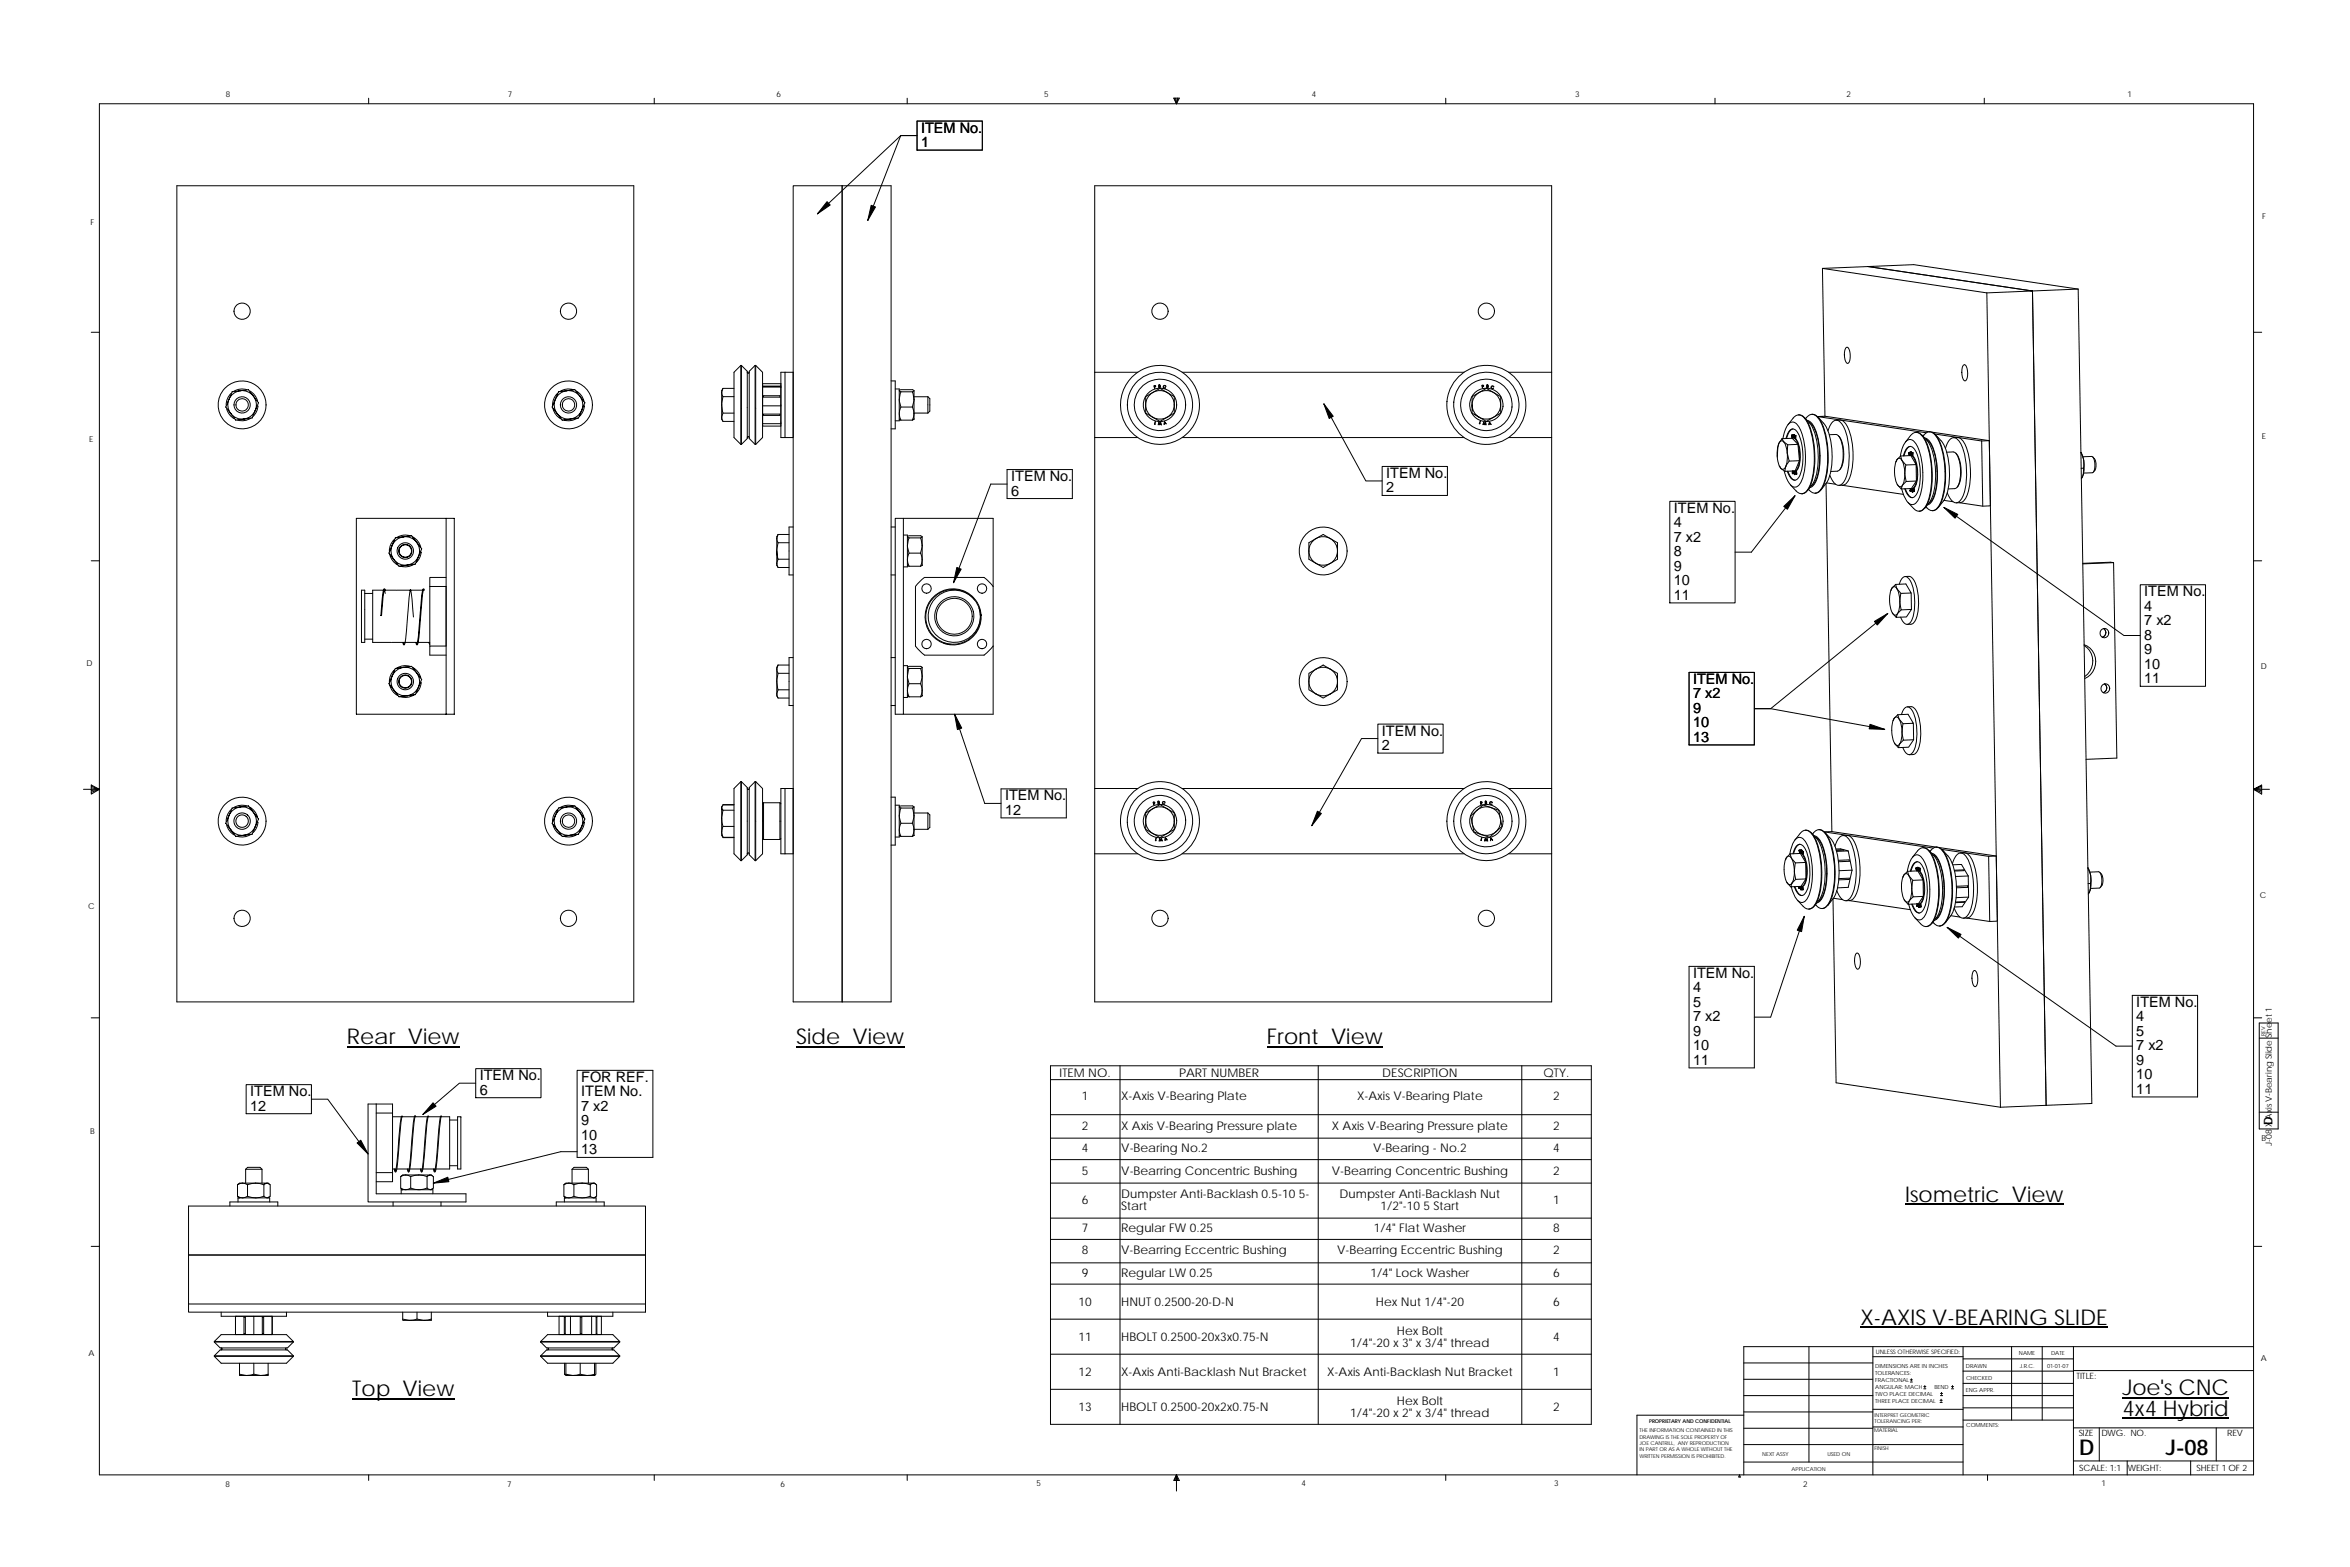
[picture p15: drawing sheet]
<svg xmlns="http://www.w3.org/2000/svg" width="914mm" height="610mm" viewBox="0 0 914 610" stroke-linecap="round" stroke-linejoin="round" font-family="sans-serif">
<defs><g id="words">
<g font-size="8.4">
<text x="135" y="406.1">Rear View</text>
<text x="309.8" y="406.1">Side View</text>
<text x="493" y="406.1">Front View</text>
<text x="741.3" y="467.4">Isometric View</text>
<text x="724" y="515.3">X-AXIS V-BEARING SLIDE</text>
<text x="137" y="543.1">Top View</text>
<text x="825.8" y="542.7">Joe's CNC</text>
<text x="826" y="550.8">4x4 Hybrid</text>
<text x="809.1" y="566.1">D</text>
<text x="842.7" y="566.1">J-08</text>
</g>
<g font-size="5.6">
<text x="358.4" y="51.6">ITEM No.</text>
<text x="358.4" y="57.2">1</text>
<text x="539.4" y="185.9">ITEM No.</text>
<text x="393.4" y="187.1">ITEM No.</text>
<text x="539.4" y="191.6">2</text>
<text x="393.4" y="192.8">6</text>
<text x="651.3" y="199.5">ITEM No.</text>
<text x="651.3" y="205.1">4</text>
<text x="651.3" y="210.8">7 x2</text>
<text x="651.3" y="216.4">8</text>
<text x="651.3" y="222.1">9</text>
<text x="651.3" y="227.7">10</text>
<text x="651.3" y="233.4">11</text>
<text x="834.3" y="231.9">ITEM No.</text>
<text x="834.3" y="237.6">4</text>
<text x="834.3" y="243.2">7 x2</text>
<text x="834.3" y="248.9">8</text>
<text x="834.3" y="254.5">9</text>
<text x="834.3" y="260.2">10</text>
<text x="658.8" y="266">ITEM No.</text>
<text x="834.3" y="265.8">11</text>
<text x="658.8" y="271.7">7 x2</text>
<text x="658.8" y="277.3">9</text>
<text x="537.7" y="286.1">ITEM No.</text>
<text x="658.8" y="283">10</text>
<text x="537.7" y="291.8">2</text>
<text x="658.8" y="288.6">13</text>
<text x="391.1" y="311.3">ITEM No.</text>
<text x="391.1" y="317">12</text>
<text x="658.8" y="380.4">ITEM No.</text>
<text x="658.8" y="386">4</text>
<text x="658.8" y="391.7">5</text>
<text x="831.3" y="391.7">ITEM No.</text>
<text x="658.8" y="397.3">7 x2</text>
<text x="831.3" y="397.3">4</text>
<text x="658.8" y="403">9</text>
<text x="831.3" y="403">5</text>
<text x="658.8" y="408.6">10</text>
<text x="831.3" y="408.6">7 x2</text>
<text x="658.8" y="414.3">11</text>
<text x="831.3" y="414.3">9</text>
<text x="831.3" y="419.9">10</text>
<text x="186.7" y="420.2">ITEM No.</text>
<text x="186.7" y="425.9">6</text>
<text x="226.1" y="420.8">FOR REF.</text>
<text x="831.3" y="425.6">11</text>
<text x="97.4" y="426.4">ITEM No.</text>
<text x="226.1" y="426.5">ITEM No.</text>
<text x="97.4" y="432.1">12</text>
<text x="226.1" y="432.1">7 x2</text>
<text x="226.1" y="437.8">9</text>
<text x="226.1" y="443.4">10</text>
<text x="226.1" y="449.1">13</text>
</g>
<g font-size="4.7">
<text x="412.3" y="419">ITEM NO.</text>
<text x="458.8" y="419">PART NUMBER</text>
<text x="537.9" y="419">DESCRIPTION</text>
<text x="600.6" y="419">QTY.</text>
<text x="421" y="428.1">1</text>
<text x="436.3" y="428.1">X-Axis V-Bearing Plate</text>
<text x="528" y="428.1">X-Axis V-Bearing Plate</text>
<text x="604.4" y="428.1">2</text>
<text x="884.3" y="437.8" transform="rotate(-90 884.3 437.8)">D</text>
<text x="421" y="439.4">2</text>
<text x="436.3" y="439.4">X Axis V-Bearing Pressure plate</text>
<text x="518.3" y="439.4">X Axis V-Bearing Pressure plate</text>
<text x="604.4" y="439.4">2</text>
<text x="421" y="448.2">4</text>
<text x="436.3" y="448.2">V-Bearing No.2</text>
<text x="534.2" y="448.2">V-Bearing - No.2</text>
<text x="604.4" y="448.2">4</text>
<text x="421" y="456.9">5</text>
<text x="436.3" y="456.9">V-Bearring Concentric Bushing</text>
<text x="518.2" y="456.9">V-Bearring Concentric Bushing</text>
<text x="604.4" y="456.9">2</text>
<text x="436.3" y="466">Dumpster Anti-Backlash 0.5-10 5-</text>
<text x="521.3" y="466">Dumpster Anti-Backlash Nut</text>
<text x="421" y="468.3">6</text>
<text x="436.3" y="470.6">Start</text>
<text x="537.2" y="470.6">1/2&quot;-10 5 Start</text>
<text x="604.4" y="468.3">1</text>
<text x="421" y="479.3">7</text>
<text x="436.3" y="479.3">Regular FW 0.25</text>
<text x="534.5" y="479.3">1/4&quot; Flat Washer</text>
<text x="604.3" y="479.3">8</text>
<text x="421" y="488">8</text>
<text x="436.3" y="488">V-Bearring Eccentric Bushing</text>
<text x="520.3" y="488">V-Bearring Eccentric Bushing</text>
<text x="604.4" y="488">2</text>
<text x="421" y="496.7">9</text>
<text x="436.3" y="496.7">Regular LW 0.25</text>
<text x="533.2" y="496.7">1/4&quot; Lock Washer</text>
<text x="604.3" y="496.7">6</text>
<text x="419.7" y="508.1">10</text>
<text x="436.3" y="508.1">HNUT 0.2500-20-D-N</text>
<text x="535.4" y="508.1">Hex Nut 1/4&quot;-20</text>
<text x="604.4" y="508.1">6</text>
<text x="419.7" y="521.7">11</text>
<text x="436.3" y="521.7">HBOLT 0.2500-20x3x0.75-N</text>
<text x="543.5" y="519.4">Hex Bolt</text>
<text x="604.4" y="521.7">4</text>
<text x="525.4" y="524">1/4&quot;-20 x 3&quot; x 3/4&quot; thread</text>
<text x="419.7" y="535.3">12</text>
<text x="436.3" y="535.3">X-Axis Anti-Backlash Nut Bracket</text>
<text x="516.4" y="535.3">X-Axis Anti-Backlash Nut Bracket</text>
<text x="604.3" y="535.3">1</text>
<text x="419.7" y="549">13</text>
<text x="436.3" y="549">HBOLT 0.2500-20x2x0.75-N</text>
<text x="525.4" y="551.2">1/4&quot;-20 x 2&quot; x 3/4&quot; thread</text>
<text x="543.5" y="546.7">Hex Bolt</text>
<text x="604.4" y="549">2</text>
</g>
<g font-size="3.4">
<text x="884" y="445.8" transform="rotate(-90 884 445.8)">J-08 X Axis V-Bearing Slide Sheet 1</text>
<text x="808" y="536.6">TITLE:</text>
<text x="808.8" y="558.6">SIZE</text>
<text x="817.6" y="558.7">DWG. NO.</text>
<text x="866.6" y="558.8">REV</text>
<text x="809" y="572.2">SCALE: 1:1</text>
<text x="827.9" y="572.3">WEIGHT:</text>
<text x="854.7" y="572.2">SHEET 1 OF 2</text>
</g>
<g font-size="3.2">
<text x="87.9" y="37.9">8</text>
<text x="197.7" y="37.8">7</text>
<text x="302.2" y="37.8">6</text>
<text x="406.3" y="37.9">5</text>
<text x="510.4" y="37.7">4</text>
<text x="612.9" y="37.8">3</text>
<text x="718.5" y="37.8">2</text>
<text x="827.8" y="37.8">1</text>
<text x="35.3" y="87.4">F</text>
<text x="880.3" y="85.2">F</text>
<text x="34.7" y="172">E</text>
<text x="880.1" y="170.9">E</text>
<text x="33.6" y="259.1">D</text>
<text x="879.6" y="260.4">D</text>
<text x="34.2" y="353.5">C</text>
<text x="879.3" y="349.5">C</text>
<text x="35.1" y="441.2">B</text>
<text x="880" y="444.1">B</text>
<text x="34.4" y="527.5">A</text>
<text x="879.7" y="529.4">A</text>
<text x="87.7" y="578.3">8</text>
<text x="197.3" y="578.4">7</text>
<text x="303.7" y="578.3">6</text>
<text x="403.3" y="578.2">5</text>
<text x="506.4" y="578.2">4</text>
<text x="604.7" y="578.3">3</text>
<text x="701.6" y="578.3">2</text>
<text x="817.8" y="578.3">1</text>
</g>
<text font-size="2.4" x="729.9" y="526.8">UNLESS OTHERWISE SPECIFIED:</text>
<g font-size="2.2">
<text x="785.6" y="527.2">NAME</text>
<text x="798.1" y="527.3">DATE</text>
<text x="729.7" y="532.3">DIMENSIONS ARE IN INCHES</text>
<text x="765" y="532">DRAWN</text>
<text x="785.9" y="532">J.R.C.</text>
<text x="796.5" y="532">01-01-07</text>
<text x="729.7" y="535">TOLERANCES:</text>
<text x="729.7" y="537.7">FRACTIONAL</text>
<text x="765" y="536.9">CHECKED</text>
<text x="729.7" y="545.6">THREE PLACE DECIMAL</text>
<text x="729.7" y="542.9">TWO PLACE DECIMAL</text>
<text x="729.7" y="540.3">ANGULAR: MACH</text>
<text x="752.7" y="540.3">BEND</text>
<text x="764.9" y="541.5">ENG APPR.</text>
<text x="765" y="555.2">COMMENTS:</text>
</g>
<g font-size="2.1">
<text x="685.7" y="566.3">NEXT ASSY</text>
<text x="711" y="566.3">USED ON</text>
<text x="697.1" y="572.1">APPLICATION</text>
</g>
<g font-size="2">
<text x="881.4" y="403.1" transform="rotate(-90 881.4 403.1)">REV</text>
<text x="729.4" y="551.2">INTERPRET GEOMETRIC</text>
<text x="637.9" y="557.1">THE INFORMATION CONTAINED IN THIS</text>
<text x="641.7" y="553.5">PROPRIETARY AND CONFIDENTIAL</text>
<text x="729.3" y="557.3">MATERIAL</text>
<text x="729.4" y="553.7">TOLERANCING PER:</text>
<text x="637.9" y="562.1">JOE CANTRILL, ANY REPRODUCTION</text>
<text x="637.9" y="559.6">DRAWING IS THE SOLE PROPERTY OF</text>
<text x="637.9" y="567.2">WRITTEN PERMISSION IS PROHIBITED.</text>
<text x="637.9" y="564.7">IN PART OR AS A WHOLE WITHOUT THE</text>
<text x="729.3" y="564.1">FINISH</text>
</g>
</g></defs>
<g fill="none" stroke="#000" stroke-width=".39">
<path d="M143.4 38.2v2.2M254.6 38.2v2.2M353 38.2v2.2M456.7 38.2h2.2l-1.1 2.2zM456.9 38.2l.9 2.2M457.4 38.2l.4 2.2M458.1 38.2l-.3 2.2M458.4 38.2l-.6 2.2M562.5 38.2v2.2M667.3 38.2v2.2M772.1 38.2v2.2M38.7 40.4h838.2v533.4h-838.2z"/>
<path d="M356.8 47.1h25.4v11.3h-25.4zM68.8 72.3h177.8v317.5h-177.8zM308.6 72.3h38.1v317.5h-38.1zM327.7 72.3v317.5M426 72.3h177.8v317.5h-177.8zM318.1 83.2l32.4-30.5h6.3h-6.3l-12.8 33.1M709.1 104.4l64 9.5M709.1 104.4l17.8-.7 64 9.5M709.1 104.4l1 57.5M773.1 113.9l5.3 316.8M790.9 113.2l5.3 316.8M808.6 112.5l-63.9-9.5-17.8 .7 64 9.5"/>
<path d="M808.6 112.5l5.3 316.8-35.5 1.4M808.6 112.5l-35.5 1.4M35.5 129.3h3.2M718.4 135.1h.4a5.4 5.4 0 0 1 .4 6.2l-.3 .1a5.4 5.4 0 0 1-.5-6.3zM876.9 129.3h3.1M88.2 158.9a6.1 6.1 0 0 0 3 4M89.1 155.4a5.5 5.5 0 0 0 .7 5.5M89.1 155.4l-1.3 2.9 2 2.6M89.9 153a6.1 6.1 0 0 0-1.9 4.7M93.5 152l3.2-.4 1.9 2.5M93.5 152a5.5 5.5 0 0 1 5.1 2.1M93.5 152a5.5 5.5 0 0 0-4.4 3.4"/>
<path d="M93.5 152l-3.2 .4-1.2 3M96.1 151.6a6.1 6.1 0 0 0-5.2 .7M97.2 152.1a6.3 6.3 0 0 1 3 3.9M98.6 154.1a5.6 5.6 0 0 1 .7 5.5M98.6 154.1l2 2.6-1.3 2.9M99.3 159.6a5.6 5.6 0 0 1-4.4 3.4M99.3 159.6l-1.2 3-3.2 .4M100 158h.4a6.3 6.3 0 0 1-1.9 4M215.2 158.9a6.1 6.1 0 0 0 3 4M216.1 155.4a5.5 5.5 0 0 0 .7 5.5M216.1 155.4l-1.3 2.9 2 2.6M216.9 153a6.1 6.1 0 0 0-1.9 4.7"/>
<path d="M220.5 152l3.2-.4 1.9 2.5M220.5 152a5.5 5.5 0 0 1 5.1 2.1M220.5 152a5.5 5.5 0 0 0-4.4 3.4M220.5 152l-3.2 .4-1.2 3M223.1 151.6a6.1 6.1 0 0 0-5.2 .7M224.2 152.1a6.3 6.3 0 0 1 3 3.9M225.6 154.1l2 2.6-1.3 2.9M225.6 154.1a5.6 5.6 0 0 1 .7 5.5M226.3 159.6a5.6 5.6 0 0 1-4.4 3.4M226.3 159.6l-1.2 3-3.2 .4M227 158h.4a6.3 6.3 0 0 1-1.9 4M280.8 157.5l.5 3.2h4.3"/>
<path d="M280.8 157.5v4.8M280.8 152.7v4.8M280.8 152.7l.5 1.6M281.3 154.3h4.3M281.3 151.1h4.3M281.3 154.3l-.5 3.2M281.3 151.1l-.5 1.6M281.3 151.1l-.5 .9v.7M288.3 142.2h.2M288.3 142.2v30.7M288.3 142.2l-2.7 2.6v25.4l2.7 2.7M288.5 142.2l2.3 2.2v26.2l-2.3 2.3"/>
<path d="M288.5 142.2v30.7M290.8 144.8l.3 .4 .4-.4M293.8 142.2l-2.3 2.2v26.2l2.5 2.3M293.8 142.2v30.7M293.8 142.2h.2M294 142.2l2.7 2.6v25.4l-2.7 2.7M294 142.2v30.7M296.7 149.3h7.1v16.5h-7.1zM296.7 157.9h7.1M296.7 150.6h7.1M296.7 150.2h7.1M296.7 150.7h.1"/>
<path d="M297.1 153.9h6.4v.6h-6.4zM297.1 150.4h.1M303.5 150.4h.1M303.5 150.4h-6.4M303.8 144.8h4.8v25.4h-4.8zM305.5 144.8v25.4M346.7 148.2h1.6v18.6h-1.6M348.3 151.3h1.6v12.4h-1.6M350.5 152.4a7.2 7.2 0 0 0 0 5.9M350.5 152.4h4.5l.6 3M355 158.3l.6 2.6M355 158.3h-4.5l-.1 .4a5.4 5.4 0 0 0 .1 4.7"/>
<path d="M355.6 154.3h5.4M355.6 155.4l-.6 2.9M355.6 155.4v5.5M355.6 152v3.4M355.6 152l-.6-.4h-4.5l-.6 .4 .6 .4M355.6 152l-.6 .4M361 154.3l.8 .8v4.8l-.8 .8M361 154.3v6.4M426 144.8h16.7M448.6 152.7l2.8-1.6 5.5 3.2v3.2M448.6 152.7a5.6 5.6 0 0 1 8.3 4.8M448.6 152.7a5.6 5.6 0 0 0 0 9.6"/>
<path d="M448.6 152.7l-2.8 1.6v6.4l2.8 1.6M449 150.1a.37 .37 0 0 1 .5-.2 .37 .37 0 0 1 .2 .5 .37 .37 0 0 1-.5 .2l.1 .5zM449.1 150.2l.5 .1-.4 .2zM450.9 149.7l.5 .2v.8l-.5 .1zM451 149.8l.3 .1-.1 .2zM451 150.3l.4 .3-.4 .1zM452.7 150.1a.48 .48 0 0 1 .5-.2 .48 .48 0 0 1 .4 .4 .46 .46 0 0 0-.6-.2 .46 .46 0 0 0-.2 .7 .46 .46 0 0 0 .7 .1 .58 .58 0 0 1-.7 0 .58 .58 0 0 1-.1-.8zM456.9 157.5a5.6 5.6 0 0 1-8.3 4.8M456.9 157.5v3.2l-2.6 1.5-2.9 1.7-2.8-1.6M460 144.8h109.7M515.1 157.1l16.4 30h6.3M572.8 157.5a5.6 5.6 0 0 0 2.8 4.8l-2.8-1.6z"/>
<path d="M572.8 154.3l2.8-1.6a5.5 5.5 0 0 0-2.8 4.8zM575.6 152.7a5.6 5.6 0 0 1 8.3 4.8v3.2l-5.5 3.2M576.6 149.9a.38 .38 0 0 1 .5-.1 .38 .38 0 0 1 .2 .4 .38 .38 0 0 1-.5 .3v.4zM576.7 150l.5 .2-.4 .1zM578.4 151.1l-2.8 1.6M578.4 151.1l5.5 3.2v3.2a5.6 5.6 0 0 1-8.3 4.8M578.5 149.7a.62 .62 0 0 1 .3 1.1h-.3zM578.6 150.3l.4 .3-.4 .1zM578.6 149.8l.3 .1-.1 .3h-.2zM580.3 150.3a.48 .48 0 0 1 .5-.2 .48 .48 0 0 1 .4 .4 .47 .47 0 0 0-.6-.3 .47 .47 0 0 0-.3 .7 .47 .47 0 0 0 .7 .1l.1 .1a.57 .57 0 0 1-.8-.1 .57 .57 0 0 1 0-.7zM587 144.8h16.8M763.9 142.1l.6-.2a5.6 5.6 0 0 1 .4 6.2l-.4 .1a5.6 5.6 0 0 1-.6-6.1z"/>
<path d="M89.8 160.9a5.6 5.6 0 0 0 5.1 2.1M89.8 160.9l2 2.5 3.1-.4M97.6 162.7a6.2 6.2 0 0 1-5.2 .7M216.8 160.9a5.6 5.6 0 0 0 5.1 2.1M216.8 160.9l2 2.5 3.1-.4M224.6 162.7a6.2 6.2 0 0 1-5.2 .7M280.8 162.3l.5 1.6h4.3M280.8 162.3v.8l.5 .8M281.3 160.7l-.5 1.6M288.3 172.9h.2M290.8 170.2l.2-.4 .5 .4M296.7 164.3h.1"/>
<path d="M296.7 164.8h7.1M297.1 161.1h6.4v.5h-6.4zM349.9 163l.6 .4M350.5 163.4h4.5M355.6 160.9v2.2l-.6 .3M355.6 160.7h5.4M355.6 160.9l-.6 2.5M426 170.2h16.7M449.5 164l-.1 1.1zM451 164.2l.3 .8 .3-.8 .3 1.1-.3-.8-.3 .8-.3-.8-.4 .8zM453.1 164l.7 .9-.6-.6-.3 .8zM460 170.2h109.7"/>
<path d="M575.6 162.3l2.8 1.6M576 163.8l-.2 1.1-.2-.1zM577.4 164.2l.2 .8 .5-.8 .2 1.1-.3-.8-.4 .7-.2-.7-.4 .7zM579.5 164.1l.7 1-.6-.7-.3 .8zM587 170.2h16.8M692 172.9h.1M693.4 170.7l4-.2 2.2 2.4M693.4 170.7l.7 1.2M693.4 170.7a5.7 5.7 0 0 0-1.7 3.9l-.1 3.2M693.8 170.6l.1-.8a6.5 6.5 0 0 1 3.3-5.6 4.5 4.5 0 0 1 3.7 3.7 29.2 29.2 0 0 1-.1 19.7 2.38 2.38 0 0 1-2.1 1.9 2.38 2.38 0 0 1-2.4-1.4l-1.2-2.2-.9-2.6M694.1 171.9l1.5 1.1M694.1 171.9a1.34 1.34 0 0 0-1.5-.1 1.34 1.34 0 0 0-.7 1.3 11.5 11.5 0 0 0 1.3 9.3 1.21 1.21 0 0 0 1.7-1"/>
<path d="M694.1 171.9a8.5 8.5 0 0 1 1.3 4.3M694.9 170.6l.2-.6a3.5 3.5 0 0 1 2.7-3.1 7.6 7.6 0 0 1 3.4 6.3 20.5 20.5 0 0 1-1.3 12.6 1.91 1.91 0 0 1-2 1 1.91 1.91 0 0 1-1.6-1.6l-.8-1.9M695.4 176.2v3.1l-.5 2.1M695.6 173l-.2 3.2M695.7 165.2a7 7 0 0 1 3.9-3.8 5.1 5.1 0 0 1 4.2 4.1 35.9 35.9 0 0 1 .4 23.5 3.4 3.4 0 0 1-4.1 2.9l-3.4-3.3M696.2 179.4l-1.3 2M697.1 169.3l.2 .7 .1-.9-.1 1.2zM697.1 169.3l.2 .4M697.2 170.5l.5-.2a5.3 5.3 0 0 1 2.5 5v3.9a5.3 5.3 0 0 1-1.8 4.1l-.7-.1M697.3 170.3h.1M697.4 169.1v1.2M697.4 170.2l-.1 .1"/>
<path d="M697.7 166.9a4.4 4.4 0 0 0-2.5 3.7M697.7 170.3h.2a4.3 4.3 0 0 1 2.4 4.2 12.3 12.3 0 0 1-1.1 8.5l-1 .3M697.8 169.1l.1 .3M698 169.1l.1 .3M698 169.1l.1 .8 .1-.8-.1 1.1M698 169.1l-.1 .7-.2-.7 .2 1M698 169.8l-.1 .3M698.2 169.1h.1M698.3 169.1l-.1 1.1-.2-.8-.1 .7M698.3 169.1h-.1M698.6 169.4v1.1zM698.6 169.4v1.1"/>
<path d="M698.7 169.5h.1M699.6 172.9l.6 6.3-4 .2-.8-3.2M699.6 172.9l-4 .1M699.8 161.4h.2a4.8 4.8 0 0 1 3.7 3.5 35.6 35.6 0 0 1 .5 24.5 3.4 3.4 0 0 1-3.1 2.7M700.2 179.2l-1.7 4-4 .2 .4-2M702.2 162.5a15.9 15.9 0 0 1 5 11.2 23.8 23.8 0 0 1-2.1 14.9l-1.8 2.2M702.6 162.9a2.8 2.8 0 0 1 2.7-1.7 2.8 2.8 0 0 1 2.5 1.9 34.4 34.4 0 0 1 2.7 22.1l-.7 2.4a5 5 0 0 1-3.7 4.3l-.8-.2-1.6-1.3M703.2 163.6a5.4 5.4 0 0 1 3.4 4 30.3 30.3 0 0 1-.2 20 3.3 3.3 0 0 1-2.1 2.1M703.7 164.1a10.8 10.8 0 0 1 3.8 7.7 28.7 28.7 0 0 1-1.3 15.7l-1.5 1.6M705 161.2h.2a4.7 4.7 0 0 1 3.7 3.5 35.6 35.6 0 0 1 .5 24.5 3.4 3.4 0 0 1-3.1 2.7M707.4 162.3a18.6 18.6 0 0 1 5.5 14.7 17.8 17.8 0 0 1-4.4 13.6M710.1 161.9l-2.9 .2 42.3 6.3"/>
<path d="M710.1 161.9l40.6 6.1a4.1 4.1 0 0 1 3.7 3.1 35.3 35.3 0 0 1 .8 24.7 3.7 3.7 0 0 1-3.3 2.9M711.3 167.6l.2-.7a4.3 4.3 0 0 1 3.1-3.5 7.1 7.1 0 0 1 4 5.9 29.1 29.1 0 0 1-.9 17.8 2.42 2.42 0 0 1-2.4 1.7 2.42 2.42 0 0 1-2.3-1.9l-1-2M711.8 169.1l2.5-.1a5.7 5.7 0 0 1 2.8 5.4 12 12 0 0 1-1.6 8.6l-3.1 .4M714.5 163.4a3.4 3.4 0 0 1 4.2 2.2 28 28 0 0 1 .4 21.6 3.1 3.1 0 0 1-3.6 1.6M715.3 169.5a13.2 13.2 0 0 1 1.2 12.3l-.6 .9M737.7 179.5v.2M739.4 177.5a11.1 11.1 0 0 1 2.6-6.1 2.19 2.19 0 0 1 3.4 1.1 27.9 27.9 0 0 1 1.2 21.5 2.53 2.53 0 0 1-3.7 1.9 10.7 10.7 0 0 1-2.9-5.6M739.5 177.4l4-.2 2.1 3.5-4 .2-1.5-1.7zM739.5 177.4l-1.5 1.6-.2 .6M740.6 177.4l.1-.2a4.2 4.2 0 0 1 2.6-3.5 3.8 3.8 0 0 1 2.6 2.8 23.2 23.2 0 0 1 0 15.5 1.95 1.95 0 0 1-1.8 1.6 1.95 1.95 0 0 1-2-1.3l-.9-2.1M741.4 172a8.9 8.9 0 0 1 3.6-3.7 4.6 4.6 0 0 1 4.3 3.6 35.4 35.4 0 0 1 .3 24.5 2.92 2.92 0 0 1-4.3 2l-2.9-3M742.7 176.2l.2 .3"/>
<path d="M742.7 176.2l.2 .9M742.9 176v.9l-.2-.7M742.9 176v1.1M742.9 176h.1M743 177.2l.3-.1a4.3 4.3 0 0 1 2.4 4.1 12.3 12.3 0 0 1-1 8.5l-1.2 .4M743.3 175.9h.6l-.2 1M743.3 173.7a4.6 4.6 0 0 0-2.4 3.6M743.4 177.1a1.67 1.67 0 0 1 1.7 1.4 14.2 14.2 0 0 1-.1 11l-1.1 .6M743.4 175.9l.1 .2M743.4 176.9l.1-.8 .2 .8M743.5 175.9l.1 .7 .2-.7-.1 1M743.6 176.6l-.2 .3"/>
<path d="M743.7 176.1l-.2-.2-.1 .7-.1-.7 .1 1M744.2 176.1v1.1l.1-1M744.2 176.1v1.1M744.2 176.1l.1 .1M744.4 176.1l-.1 .1M745.5 168.2a2.92 2.92 0 0 1 2.8 1.6 29 29 0 0 1 3.5 17l-.1 2.1a14.6 14.6 0 0 1-3.3 9.3l-1.6 .7M747.9 169.3a15.2 15.2 0 0 1 4.9 10.6 24.6 24.6 0 0 1-2 15.5l-1.8 2.2M748.2 169.7a2.71 2.71 0 0 1 2.5-1.7 2.71 2.71 0 0 1 2.5 1.5 30.4 30.4 0 0 1 3.6 18 18.8 18.8 0 0 1-3.3 10.4 2.61 2.61 0 0 1-4.1-.7M748.9 170.3a5 5 0 0 1 3.2 3.7 30.5 30.5 0 0 1 .2 20.1 3.8 3.8 0 0 1-2.3 2.3M749.4 170.9a10 10 0 0 1 3.7 7.3 27.3 27.3 0 0 1-1.3 16.2l-1.4 1.5M751.8 168.1l22.2 3.3M752.9 168.8l18.2 2.8"/>
<path d="M753 169a16 16 0 0 1 5.4 12.4 21.6 21.6 0 0 1-2.2 13.5l-2 2.5M757 174.4l.2-.7a4.3 4.3 0 0 1 3.1-3.5 7.1 7.1 0 0 1 4 6 29.1 29.1 0 0 1-.8 17.4 2.44 2.44 0 0 1-3.5 1.6 7.7 7.7 0 0 1-2.3-3.5M757.5 175.9l2.5-.1a5.4 5.4 0 0 1 2.7 4.9 13.8 13.8 0 0 1-1.1 8.7l-1 .7-2.5 .1M760.1 170.2a3.4 3.4 0 0 1 4.3 2.2 28.1 28.1 0 0 1 .4 21.5 3.1 3.1 0 0 1-3.6 1.7M761 176.3a13 13 0 0 1 .6 13.2M771.1 171.6l.4 25.3M774 171.4l-2.9 .2M774 171.4l.5 25.4-3 .1-9-1.3M809.7 176a12.2 12.2 0 0 1 .9 8.6M809.7 176.1h.1M809.7 176.1a8.3 8.3 0 0 1 1 6M810.5 177.7l3.4-.1a4.8 4.8 0 0 1 .8 5.8l-.6 .5-3.4 .1"/>
<path d="M814.3 177.8a4.4 4.4 0 0 1 .3 5.8M391.9 188.3h-6.4l-14.5 38.4M391.9 182.7h25.4v11.3h-25.4zM537.8 181.5h25.4v11.2h-25.4zM649.7 195h25.4v39.5h-25.4zM692.3 181.3l.2 .2M692.6 181.5l.4 .8 1.5 1.1M695.7 183.3l.3 .8a3.6 3.6 0 0 0 2.5 2.7M697.4 183.9l.1 .3M697.4 183.4h.1M697.4 183.2l.3 .4-.1 .6-.2-.3M697.6 183.2v1.1l-.2-.4"/>
<path d="M697.6 184.3h.1M697.7 183.2v1.1M697.7 183.9h.1M697.8 183.5h-.1M698.2 183.9v.2M698.2 183.6l.2 1zM698.2 184.4h.1M698.2 184.1h.1M698.2 183.6h.3M698.2 184.2l.1 .3zM698.3 183.9h-.1M698.3 183.7v.3"/>
<path d="M698.3 183.7v.4M698.3 183.7l-.1 .2M698.4 183.6v1M698.5 192.8l-17 22h-6.4M698.8 184.2l.1 .1M698.8 184.2h.1M698.9 183.4v1.1zM698.9 184l-.1 .2M698.9 183.3l.3 1.1M699 184v.3M699 184.4h.1M699 184h-.1"/>
<path d="M699 184.3h-.1M699.1 184.4h.1M699.2 184.4l-.3 .1M710.5 188.1l2.3 135.4M710.7 187.9l3.5 .5M716.9 188.8l23.7 3.5M738.3 188.5a11.6 11.6 0 0 1 0-9.9l.4-.3a2.3 2.3 0 0 1 2 2.5l.5 3.3a9.1 9.1 0 0 1-.9 4.7M738.3 188.5l1.5 1.7M738.3 188.5l1.1 .9 .9-.6M741.4 190.1a4.8 4.8 0 0 0 2.8 3.5M741.7 187.3l-1.4 1.5M743.2 190.8l.1 .3"/>
<path d="M743.2 190.1l.3 .6-.2 .5-.2-.4 .3 .3 .1-.5zM743.3 190.1h.1M743.4 190.1h.1M743.4 190.2l-.2 .1M743.4 190.1l.2 .4-.2 .7M743.5 190.4h.1M743.6 190.8h-.1M744 190.7v.2M744 190.7h.1M744 190.4l.2 1zM744 190.9h.1M744.1 190.5h.1"/>
<path d="M744.1 190.5l-.1 .2M744.1 191h.1M744.1 190.5v.4M744.1 191l-.1 .2M744.1 190.5v.3M744.1 191v.3l-.1-.1M744.1 190.4v1M744.1 191.2h-.1M744.6 190.9l.1-.3 .1 .4M744.6 190.9h.1M744.6 190.9l.1 .2M744.7 190.1v1.1z"/>
<path d="M744.7 190.1l.3 1M744.8 190.8v.2M744.8 191l-.1 .1M744.9 191.1h.1M744.9 191.1l-.2 .1M745 191.1l-.2 .1M745.6 180.7l.1 6.4-4 .2a11 11 0 0 1-.1-6.4M745.7 187.1l-2 3-3.9 .1 .5-1.4M756.4 197.4l70 49.8h6.4M756.4 194.6l3.5 .6M810.6 184.6l-.7 1.6M810.6 184.6l-.5 1.3"/>
<path d="M810.7 182.1l-.9 .1M810.7 182.1l-.1 2.5M35.5 218.2h3.2M138.7 201.7h38.1v76.2h-38.1zM151.7 215.8a6.1 6.1 0 0 0 3 4M152.6 212.2a5.5 5.5 0 0 0 .7 5.5M152.6 212.2l-1.3 3 2 2.5M153.3 217.7a5.6 5.6 0 0 0 5.1 2.2M153.3 217.7l2 2.6 3.1-.4M153.4 209.9a6.1 6.1 0 0 0-1.9 4.6M157 208.8l3.2-.4 1.9 2.6M157 208.8a5.5 5.5 0 0 1 5.1 2.1"/>
<path d="M157 208.8a5.5 5.5 0 0 0-4.4 3.4M157 208.8l-3.2 .5-1.2 2.9M159.6 208.5a6.1 6.1 0 0 0-5.2 .6M160.7 208.9a6.3 6.3 0 0 1 3 4M161.1 219.5a6.2 6.2 0 0 1-5.2 .8M162.1 211l2 2.5-1.3 3M162.1 211a5.6 5.6 0 0 1 .7 5.5M162.8 216.5a5.6 5.6 0 0 1-4.4 3.3M162.8 216.5l-1.2 2.9-3.2 .5M163.5 214.8h.4a6.3 6.3 0 0 1-1.9 4M173.6 201.7v76.2M302.3 209.5v4.9l.4-3.3"/>
<path d="M302.3 219.2l.4 1.6h4.3M302.3 219.2v.7l.4 .9M302.3 209.5l.4 1.6M302.7 217.6l-.4 1.6M302.7 207.9l-.4 1.6M302.7 217.6h4.3M302.7 211.1h4.3M302.7 207.9h4.3M302.7 217.6l-.4-3.2v4.8M302.7 207.9l-.4 .9v.7M308.6 205h-1.6v18.7h1.6M346.7 205h1.6"/>
<path d="M348.3 201.7h3.2v76.2h-3.2zM351.5 201.7h34.9v76.2h-34.9M351.5 208.2h1.6v12.3h-1.6M353.1 219.9l.6 .4M353.7 209.3a7.2 7.2 0 0 0 0 5.9M353.7 209.3h4.5l.6 2.9M358.2 215.2l.6 2.5M358.2 215.2h-4.5l-.1 .3a5.4 5.4 0 0 0 .1 4.8M358.8 212.2l-.6 3M358.8 212.2v5.5M358.8 208.8v3.4M358.8 208.8l-.6-.4h-4.5l-.6 .5 .6 .4"/>
<path d="M358.8 217.7v2.2l-.6 .4M358.8 217.7l-.6 2.6M358.8 208.8l-.6 .5M512.1 209.5l-2.8 1.6v6.5l2.8 1.6M512.1 209.5a5.6 5.6 0 0 0 0 9.7M517.6 209.5a5.7 5.7 0 0 1 2.8 4.9v3.2l-2.6 1.5-2.9 1.7-2.8-1.6M517.6 209.5l2.8 1.6v3.3a5.6 5.6 0 0 1-8.3 4.7M517.6 209.5a5.5 5.5 0 0 0-5.5 0M517.6 209.5l-2.7-1.6-2.8 1.6M822.4 218.9l-12 .5M822.4 218.9l1.3 76-12 .5M822.4 218.9l-1.1-.2-10.9 .5"/>
<path d="M876.9 218.2h3.1M140.7 229.6h1.2v20.3h-1.2zM141.9 230.9h3.1M148.2 239.5h.3zM149.2 229.6h-4.2v20.3h7.3M149.5 229.6h4.8M149.9 230.9l-.3-1.6-.5 2.6-.6 7.6M149.9 229.6l-.3-.6a14.8 14.8 0 0 0-1.1 6.7l-.3 3.8M154.6 229.6h4.8M159.6 229.6h4.9M164.9 229.6l-.1-.3-.5 2.7-1.4 16.3-.6 2.6-.5-1M165.1 229.6l-.3-.6-.2 .2-.5 2.2-1.2 15-.6 4.2-.2-.7"/>
<path d="M167.2 228.2h6.4M167.2 228.2v23.1M173.6 224.6h-6.4v3.6M346.7 223.7h1.6M353.7 220.3h4.5M379.2 233.4a10.6 10.6 0 0 0-17.3 .8 10.6 10.6 0 0 0 6.4 16.1 10.6 10.6 0 0 0 13.1-11.3M380.9 236.5l.6 3h.3a10.9 10.9 0 0 0-16.4-9 10.9 10.9 0 0 0-.3 18.7 10.9 10.9 0 0 0 16.7-8.4l-.1-1.7M386.4 228.2l-3.5-3.6h-23.2l-3.5 3.6v23.1l3.4 3.5 23.3 .1 3.5-3.6M734.5 238.7l-45.5 37h-6.4h6.4l44.4 8M735.8 229.5v.2M736.3 238.4a11.6 11.6 0 0 1 .1-9.9l.3-.2a2.33 2.33 0 0 1 2.1 2.5l.4 2.5a10.2 10.2 0 0 1-.9 5.4M736.3 238.4l1.5 1.8"/>
<path d="M736.3 238.4l1.1 .9 .9-.6M737.6 227.4l4-.2 2 3.5-4 .1-1.5-1.8zM737.6 227.4l-1.4 1.4-.3 .7M739 227.3l.1-.2a3 3 0 0 1 2.6-2.8 8 8 0 0 1 3.1 6.3 20.1 20.1 0 0 1-1.1 11 1.79 1.79 0 0 1-1.8 1.3 1.79 1.79 0 0 1-1.7-1.3l-.7-1.5M739.8 237.3l-1.5 1.4M741.3 224.3a2.91 2.91 0 0 1 3.9 2.3 21.7 21.7 0 0 1 .1 14.7 2.62 2.62 0 0 1-3.2 1.6M743.6 230.7l.2 6.4-4 .2a11.5 11.5 0 0 1-.2-6.5M743.8 237.1l-2 2.9-4 .2 .5-1.5M832.8 227.5h25.4v39.5h-25.4zM141.9 248.6h3.1M152.5 249.9h4.9M157 249.9l.2 .7"/>
<path d="M157 259.6l3.2-.4 1.9 2.6M157 259.6a5.5 5.5 0 0 1 5.1 2.1M157 259.6a5.5 5.5 0 0 0-4.4 3.4M157 259.6l-3.2 .5-1.2 2.9M157.6 249.9h4.9M159.6 259.3a6.1 6.1 0 0 0-5.2 .6M160.7 259.7a6.3 6.3 0 0 1 3 4M160.9 240l-.7-7.6-.5-3.1-.6 3.7-1.2 14.8-.4 2.5-.3 .6-.5-1M162.7 249.9h4.5M166.9 249.9l.1 .6M167.1 249.9l.1 .6M167.2 250.8h.1"/>
<path d="M173.6 251.3h-6.4v2.1v1.5h6.4M302.7 258.7l-.4 1.6M302.7 258.7h4.3M302.7 258.7l-.4 .9v.7M308.6 255.8h-1.6v18.7h1.6M346.7 255.8h1.6M351.5 259h1.6v12.3h-1.6M358.8 259.6v3.4M358.8 259.6l-.6-.4h-4.5l-.6 .5 .6 .4M358.8 259.6l-.6 .5M367.2 250.2l2.8 .5M810.9 250.8a7.1 7.1 0 0 1 4.6 6.5 7.1 7.1 0 0 1-4.3 6.7"/>
<path d="M811 251.1a7.2 7.2 0 0 1 .1 12.1M818.5 244.5a1.86 1.86 0 0 1 .9 1.9 1.86 1.86 0 0 1-1.4 1.5 1.86 1.86 0 0 0 1.4-1.5 1.86 1.86 0 0 0-.9-1.9zM151.7 266.6a6.1 6.1 0 0 0 3 4M152.6 263a5.5 5.5 0 0 0 .7 5.5M152.6 263l-1.3 3 2 2.5M153.3 268.5a5.6 5.6 0 0 0 5.1 2.2M153.3 268.5l2 2.6 3.1-.4M153.4 260.7a6.1 6.1 0 0 0-1.9 4.6M155.4 264.1l-.1 1.9 1.4 1.5h2l1.4-1.4v-1.9l-1.5-1.4h-1.9l-1.3 1.4M161.1 270.3a6.2 6.2 0 0 1-5.2 .8M162.1 261.8l2 2.5-1.3 3M162.1 261.8a5.6 5.6 0 0 1 .7 5.5"/>
<path d="M162.8 267.3a5.6 5.6 0 0 1-4.4 3.3M162.8 267.3l-1.2 2.9-3.2 .5M163.5 265.6h.4a6.3 6.3 0 0 1-1.9 4M302.3 260.3l.4 1.6h4.3M302.3 260.3v9.7M302.3 270l.4 1.6h4.3M302.3 270v.7l.4 .9M302.7 268.4l-.4 1.6M302.7 268.4h4.3M302.7 261.9a10.8 10.8 0 0 0 0 6.5M346.7 274.5h1.6M353.1 270.7l.6 .4"/>
<path d="M353.7 260.1a7.2 7.2 0 0 0 0 5.9M353.7 260.1h4.5l.6 2.9M353.7 271.1h4.5M358.2 266l.6 2.5M358.2 266h-4.5l-.1 .3a5.4 5.4 0 0 0 .1 4.8M358.8 263l-.6 3M358.8 263v5.5M358.8 268.5v2.2l-.6 .4M358.8 268.5l-.6 2.6M371.5 277.9l11.7 34.6h6.3M512.1 270l2.8 1.6 2.7-1.6M512.1 260.3a5.6 5.6 0 0 0 0 9.7"/>
<path d="M512.1 260.3l-2.8 1.6v6.5l2.8 1.6M512.1 269.9a5.6 5.6 0 0 0 5.5 .1M517.6 260.3a5.7 5.7 0 0 1 2.8 4.9M517.6 260.3l2.8 1.6v3.3M517.6 260.3a5.5 5.5 0 0 0-5.5 0M517.6 260.3l-2.7-1.6-2.8 1.6M520.4 265.2a5.6 5.6 0 0 1-2.8 4.8M520.4 265.2v3.2l-2.8 1.6M657.2 261.6h25.4v28.2h-25.4zM738.4 278l-1.4 1.5-.3 .7M738.4 278l4-.1 2.1 3.5-4 .1-1.6-1.8zM739.9 278v-.2a2.97 2.97 0 0 1 2.6-2.8 8.2 8.2 0 0 1 3.1 6.6 17.2 17.2 0 0 1-1.5 11.3l-.7 .6a2.89 2.89 0 0 1-3-2.7"/>
<path d="M742.2 275a2.92 2.92 0 0 1 3.8 2.2 21.7 21.7 0 0 1 .2 14.8 2.66 2.66 0 0 1-3.3 1.6M818.9 266a1.87 1.87 0 0 1 .8 1.9 1.87 1.87 0 0 1-1.3 1.6 1.88 1.88 0 0 0 1.3-1.6 1.88 1.88 0 0 0-.8-1.9zM536.1 281.7h25.4v11.3h-25.4zM536.1 287.3h-6.3l-19.4 33.9M736.7 280.2l-.1 .2M737.2 289.1l1.5 1.8M737.2 289.1l1.1 .9 .9-.6M737.2 289.1a11.5 11.5 0 0 1 0-9.9l.4-.2a2.3 2.3 0 0 1 2.1 2.5l.4 3.3a9.2 9.2 0 0 1-.9 4.6M740.6 288l-1.4 1.4M744.5 281.4l.1 6.4-4 .2a11.5 11.5 0 0 1-.1-6.5M744.6 287.8l-1.9 2.9-4 .2 .5-1.5M32.5 307.1h6.2"/>
<path d="M35.5 305.4l3.2 1.7-3.2 1.8zM35.5 305.9l3.2 1.2M35.5 306.5l3.2 .6M38.7 307.1l-3.2 1.1M38.7 307.1l-3.2 .5M89.1 317.3a5.5 5.5 0 0 0 .7 5.5M89.1 317.3l-1.3 3 2 2.5M89.9 315a6.1 6.1 0 0 0-1.9 4.6M93.5 313.9l3.2-.4 1.9 2.6M93.5 313.9a5.5 5.5 0 0 1 5.1 2.1M93.5 313.9a5.5 5.5 0 0 0-4.4 3.4M93.5 313.9l-3.2 .4-1.2 3"/>
<path d="M96.1 313.6a6.1 6.1 0 0 0-5.2 .6M97.2 314a6.3 6.3 0 0 1 3 4M98.6 316.1a5.6 5.6 0 0 1 .7 5.5M98.6 316.1l2 2.5-1.3 3M100 319.9h.4a6.3 6.3 0 0 1-1.9 4M216.1 317.3a5.5 5.5 0 0 0 .7 5.5M216.1 317.3l-1.3 3 2 2.5M216.9 315a6.1 6.1 0 0 0-1.9 4.6M220.5 313.9l3.2-.4 1.9 2.6M220.5 313.9a5.5 5.5 0 0 1 5.1 2.1M220.5 313.9a5.5 5.5 0 0 0-4.4 3.4M220.5 313.9l-3.2 .4-1.2 3"/>
<path d="M223.1 313.6a6.1 6.1 0 0 0-5.2 .6M224.2 314a6.3 6.3 0 0 1 3 4M225.6 316.1a5.6 5.6 0 0 1 .7 5.5M225.6 316.1l2 2.5-1.3 3M227 319.9h.4a6.3 6.3 0 0 1-1.9 4M280.8 318.3l.5 3.2h4.3M280.8 318.3v5.3M281.3 315.2h4.3M281.3 313h4.3M281.3 315.2l-.5 3.1M281.3 315.2l-.5-1v4.1M285.6 313.1h-4.3l-.5 1.1 .2-.7"/>
<path d="M288.3 304.1h.2M288.3 304.1l-2.7 2.6v25.4l2.9 2.7M288.3 304.1v30.7M288.5 304.1l2.3 2.3v26.1l-2.3 2.3M288.5 304.1v30.7M290.8 306.7l.3 .4 .4-.4M293.8 304.1v30.7M293.8 304.1l-2.3 2.3v26.1l2.3 2.3M293.8 304.1h.2M294 304.1l2.7 2.6v25.4l-2.7 2.7M294 304.1v30.7M297.1 312.3h6.4"/>
<path d="M297.1 312.3v14.3M297.1 312.3l-.4 .4M303.5 312.3v14.3M303.5 312.3l.3 .4M305.5 306.7h-1.7v25.4h4.8v-25.4h-3.1v25.4M346.7 310.1h1.6v18.7h-1.6M348.3 313.2h1.6v12.4h-1.6M350.5 314.3a7.2 7.2 0 0 0 0 6M350.5 314.3h4.5l.6 3M355.6 316.3h5.4M355.6 317.3l-.6 3M355.6 317.3v5.5"/>
<path d="M355.6 313.9v3.4M355.6 313.9l-.6-.4h-4.5l-.6 .5 .6 .3M355.6 313.9l-.6 .4M361 316.3l.8 .7v4.9l-.8 .7M361 316.3v6.3M389.5 306.9h25.4v11.3h-25.4zM426 306.7h16.7M445.8 319.4a5.6 5.6 0 0 0 5.6 5.6 5.6 5.6 0 0 0 5.5-5.6M448.6 314.6l-2.8 1.6v3.2M448.6 314.6a5.5 5.5 0 0 0-2.8 4.8M448.6 314.6l2.8-1.6 2.7 1.6M448.6 312.1a.37 .37 0 0 1 .5-.2 .37 .37 0 0 1 .2 .5 .37 .37 0 0 1-.4 .2l.2 .5z"/>
<path d="M448.8 312.2l.5 .1-.4 .2zM450.5 311.7l.6 .1v.9h-.5zM450.6 311.8l.3 .2-.2 .1zM450.7 312.2l.4 .3-.4 .1zM452.5 311.9l.5-.1 .3 .3a.46 .46 0 0 0-.7-.1 .46 .46 0 0 0-.1 .6 .46 .46 0 0 0 .7 .1v.1a.56 .56 0 0 1-.8-.1 .56 .56 0 0 1 .1-.8zM454.1 314.6a5.7 5.7 0 0 1 2.8 4.8M454.1 314.6l2.8 1.6v3.2M454.1 314.6a5.5 5.5 0 0 0-5.5 0M456.9 319.4v3.2l-5.5 3.3-5.6-3.3v-3.2M460 306.7h109.7M574.7 315.3a5.5 5.5 0 0 0-1.8 5.2M574.7 315.3l-2.4 2.1 .6 3.1"/>
<path d="M576 312a.37 .37 0 0 1 .5-.2 .37 .37 0 0 1 .2 .5 .37 .37 0 0 1-.5 .2l.1 .5zM576.1 312.1l.5 .2-.4 .1zM577.9 311.7l.5 .1v.9h-.5zM578 311.8h.3l-.1 .3zM578 312.1h.1M578 312.2h.1M578 312.2l.4 .3-.4 .1zM579.7 312.1a.48 .48 0 0 1 .5-.3 .48 .48 0 0 1 .4 .5 .46 .46 0 0 0-.6-.3 .46 .46 0 0 0-.2 .7 .46 .46 0 0 0 .7 .1v.1a.58 .58 0 0 1-.7-.1 .58 .58 0 0 1-.1-.7zM580.1 314.2a5.5 5.5 0 0 1 3.7 4.1M580.1 314.2l-3-1.1-2.4 2.2M580.1 314.2l3.1 1 .6 3.1M580.1 314.2a5.5 5.5 0 0 0-5.4 1.1"/>
<path d="M583.8 318.3a5.6 5.6 0 0 1-1.8 5.3M583.8 318.3l.6 3.2-2.4 2.1M587 306.7h16.8M876.9 307.1h6.2M876.9 307.1l3.1 .5M876.9 307.1l3.1 1.1M880 305.9l-3.1 1.2 3.1-1.7v3.5l-3.1-1.8M880 306.5l-3.1 .6M88.2 320.8a6.1 6.1 0 0 0 3 4.1M89.8 322.8a5.6 5.6 0 0 0 5.1 2.2M89.8 322.8l2 2.6 3.1-.4M97.6 324.6a6.2 6.2 0 0 1-5.2 .8"/>
<path d="M99.3 321.6a5.6 5.6 0 0 1-4.4 3.3M99.3 321.6l-1.2 2.9-3.2 .5M215.2 320.8a6.1 6.1 0 0 0 3 4.1M216.8 322.8a5.6 5.6 0 0 0 5.1 2.2M216.8 322.8l2 2.6 3.1-.4M224.6 324.6a6.2 6.2 0 0 1-5.2 .8M226.3 321.6a5.6 5.6 0 0 1-4.4 3.3M226.3 321.6l-1.2 2.9-3.2 .5M280.8 323.6l.5 2.1h4.3M280.8 323.6l.2 1.8M281.1 325.3l.2 .4M281.3 325.9h4.3"/>
<path d="M281.3 321.5l-.5 2.1M290.8 332.1l.2-.3 .5 .3M293.8 334.8h.2M296.7 326.2l.4 .4M297.1 326.6h6.4M303.8 326.2l-.3 .4M349.9 325l.6 .4M350.5 325.4h4.5M355 320.3l.6 2.5M355 320.3h-4.5l-.1 .3a5.4 5.4 0 0 0 .1 4.8M355.6 322.8v2.2l-.6 .4M355.6 322.6h5.4"/>
<path d="M355.6 322.8l-.6 2.6M426 332.1h16.7M449.8 326v1.1l-.2-.1zM451.3 326.2l.3 .7 .3-.8 .4 1.1-.4-.8-.3 .8-.3-.7-.3 .7zM453.4 325.9l.8 .8-.7-.6-.2 .9zM460 332.1h109.7M572.9 320.5l.6 3.2 3.1 1M572.9 320.5a5.6 5.6 0 0 0 3.7 4.2M576.5 325.9l-.1 1.1zM578 326.2l.3 .8 .3-.8 .3 1-.3-.7-.3 .7-.3-.7-.4 .7 .4-1M580.1 325.9l.7 .9-.6-.6-.3 .9zM582 323.6a5.6 5.6 0 0 1-5.4 1.1"/>
<path d="M582 323.6l-2.4 2.1-3-1M587 332.1h16.8M694.8 334.3l-.1 .2M696.5 332.1a9.2 9.2 0 0 1 3.1-6.3 3.8 3.8 0 0 1 3.8 3.4 29.9 29.9 0 0 1 .3 19.5 2.55 2.55 0 0 1-3.7 2 10.8 10.8 0 0 1-3-5.7M696.6 332.2l4-.2 2 3.5-4 .2-1.6-1.9zM696.6 332.2l-1.5 1.5-.2 .6M697.7 332.1a4.7 4.7 0 0 1 2.5-3.7 2.93 2.93 0 0 1 2.4 2.2 23.2 23.2 0 0 1 .4 16 1.96 1.96 0 0 1-3.1 1.3l-1.7-3M698.4 326.8l2-2.6a2.6 2.6 0 0 1 2.5-1.2 2.6 2.6 0 0 1 2.2 1.6 31.1 31.1 0 0 1 3.5 17.9 18.9 18.9 0 0 1-3.2 10.4 2.41 2.41 0 0 1-3.8-.3l-2.2-2.4M700 330.8l.2 .7 .1-.9-.1 1.1zM700 332h.1a1.82 1.82 0 0 1 1.9 1.6 13.9 13.9 0 0 1-.1 10.6l-.5 .5-.9 .1M700 330.8l.2 .3M700.3 330.6v1.1"/>
<path d="M700.3 331.7h.1M700.3 331.7h-.1M700.4 328.4a4 4 0 0 0-2.5 3.7M700.4 331.9h.2a4.5 4.5 0 0 1 2.4 4.1 14 14 0 0 1-.9 8.2l-.4 .5-.8 .2M700.7 330.7l.1 1M700.7 330.7l.2 .3M700.7 330.7l.3 .8 .1-.7-.1 1-.1-.8-.1 .7M701 331.4l-.2 .3M701 330.7l.1 .3M701.1 330.8h.1M701.2 330.8l-.2 1M701.3 330.8h-.2"/>
<path d="M701.6 331.2l-.1 1.1M701.6 331.2v.1M701.6 331.2l-.1 1.1 .1-1M701.6 331.3h.2M702.5 323a4.1 4.1 0 0 1 3.7 3 35.4 35.4 0 0 1 .9 24.7 3.8 3.8 0 0 1-3.3 3M702.6 335.5l.1 6.4-4 .2a11.5 11.5 0 0 1-.1-6.4M704.9 324a15 15 0 0 1 4.9 10.5 25.2 25.2 0 0 1-1.9 15.6l-1.8 2.3M705.3 324.5a2.74 2.74 0 0 1 2.5-1.7 2.74 2.74 0 0 1 2.5 1.6 31.2 31.2 0 0 1 3.5 17.9 18.5 18.5 0 0 1-3.2 10.4 2.6 2.6 0 0 1-4.2-.8M705.9 325.1a6.2 6.2 0 0 1 3.6 4.7 30.6 30.6 0 0 1-.2 19 3.9 3.9 0 0 1-2.3 2.4M706.4 325.6a4.9 4.9 0 0 1 2.5 3.1 29.9 29.9 0 0 1 .4 19.6l-.7 1.3-1.1 1M707.7 322.7a2.84 2.84 0 0 1 2.7 1.6 28.7 28.7 0 0 1 3.6 17l-.1 2.1a14.8 14.8 0 0 1-3.3 9.4l-1.6 .7M710.1 323.8a15.7 15.7 0 0 1 5.4 12.3 21.5 21.5 0 0 1-2.2 13.5l-2.1 2.6"/>
<path d="M712.8 323.5l40.8 6a4.5 4.5 0 0 1 3.6 3.4 35.2 35.2 0 0 1 .5 24.8 3.4 3.4 0 0 1-3 2.6M712.8 323.5l-2.9 .1 42.3 6.3M714 329.2l.2-.8a4.3 4.3 0 0 1 3.1-3.4 5.5 5.5 0 0 1 3.5 4.3 28.4 28.4 0 0 1-.5 19.5 2.21 2.21 0 0 1-1.8 1.6 2.21 2.21 0 0 1-2.2-1l-1.6-2.9M714.4 330.3l1.8-.1 3 .8M714.5 330.7h2.9l-2.9 .1M714.6 331.2l4.6-.2 1.4 7.5M715.3 334.7l4.2-.2 .1 .6-4.2 .1M717.2 325a3.3 3.3 0 0 1 4.2 2.2 28 28 0 0 1 .4 21.5 3.1 3.1 0 0 1-3.6 1.7M720.6 338.5l-5 .2M720.6 338.5l-1.4 6.7-4.2 .2M742.1 339l.2-.8a6.5 6.5 0 0 1 3.3-5.7 4.6 4.6 0 0 1 3.7 3.8 29.3 29.3 0 0 1-.1 19.6 2.43 2.43 0 0 1-2.2 2 2.43 2.43 0 0 1-2.5-1.7l-1.8-4.4M742.2 339l-1.4 1.4-.3 .7"/>
<path d="M742.2 339l4-.2 2.1 3.5-4 .2-1.5-1.8zM743.3 338.9l.2-.5a3.5 3.5 0 0 1 2.7-3.2 7 7 0 0 1 3.2 5.8 21.6 21.6 0 0 1-1.1 13 1.91 1.91 0 0 1-2 1.2 1.91 1.91 0 0 1-1.6-1.6l-.8-1.9M744.1 333.6a7 7 0 0 1 3.9-3.8 5.2 5.2 0 0 1 4.2 4.1 35.9 35.9 0 0 1 .4 23.5 3.5 3.5 0 0 1-4.1 2.9l-3.4-3.3M745.4 337.7l.3 .7 .1-.9-.1 1.1zM745.5 337.7l.2 .3M745.7 338.8l.4-.1a5.4 5.4 0 0 1 2.4 5l.1 3.9a5.3 5.3 0 0 1-1.8 4.1l-.6-.1M745.7 338.6h.1M745.8 337.5v1.1M745.8 338.6h.1M746 335.2a4.4 4.4 0 0 0-2.4 3.7M746.1 338.7h.2a4.4 4.4 0 0 1 2.3 4.1 12.3 12.3 0 0 1-1.1 8.6l-.9 .3M746.1 337.4l.4 .1v.3"/>
<path d="M746.1 337.4l.2 .8 .1-.7 .1 .7 .1-.7-.1 1-.1-.8-.1 .8zM746.3 337.4v.3M746.3 338.5h.1M746.4 338.1l-.1 .4M746.5 337.5v1M746.6 337.5h.1M747 337.8v1l.1-1M747 337.8v1M747 337.8h.1M747.1 337.8h.1M748.2 329.8h.2a4.7 4.7 0 0 1 3.7 3.4 35.6 35.6 0 0 1 .5 24.6 3.5 3.5 0 0 1-3.2 2.7M750.6 330.8a15.9 15.9 0 0 1 5 11.3 23.9 23.9 0 0 1-2.1 14.9l-1.8 2.2"/>
<path d="M751 331.3a2.81 2.81 0 0 1 2.7-1.8 2.81 2.81 0 0 1 2.5 2 34.5 34.5 0 0 1 2.7 21.9l-.6 2.5a5.2 5.2 0 0 1-3.8 4.4l-1.6-.7-.8-.9M751.6 331.9a5.3 5.3 0 0 1 3.3 4 30.3 30.3 0 0 1-.1 20.1 3.5 3.5 0 0 1-2.1 2M752.1 332.5a10.7 10.7 0 0 1 3.8 7.7 28.6 28.6 0 0 1-1.3 15.7l-1.5 1.6M754.5 329.7l22.3 3.3M755.5 330.4l18.3 2.7M755.8 330.6a18.6 18.6 0 0 1 5.5 14.8 17.9 17.9 0 0 1-4.4 13.6M759.7 336l.2-.8a4.3 4.3 0 0 1 3.1-3.4 5.9 5.9 0 0 1 3.7 5 28.8 28.8 0 0 1-.7 18.7 2.42 2.42 0 0 1-2.4 1.7 2.42 2.42 0 0 1-2.2-1.9l-1-2M759.8 336.4l3.4-.1 2.7 4.5M760.5 338.5l3.6-.1 .2 .3-3.8 .2M762.8 331.8a3.4 3.4 0 0 1 4.3 2.2 28.1 28.1 0 0 1 .4 21.5 3.1 3.1 0 0 1-3.6 1.7M773.8 333.1l.4 25.4M776.8 333l-3 .1"/>
<path d="M776.8 333l.4 25.4-3 .1-9-1.4M812.4 337.5a12.2 12.2 0 0 1 .9 8.6M812.4 337.7a8.3 8.3 0 0 1 1 6M813.2 339.3l3.4-.2a5.2 5.2 0 0 1 .5 6.3l-3.6 .2M817 339.4a4.3 4.3 0 0 1 .3 5.8M695.3 343.3a11.6 11.6 0 0 1 0-9.9l.4-.3a2.32 2.32 0 0 1 2.1 2.5l.4 2.6a10.1 10.1 0 0 1-.9 5.4M695.3 343.3l1.5 1.7M695.3 343.3l1.1 .9 .9-.6M698.4 344.9l.1 .2a4.5 4.5 0 0 0 2.7 3.3M698.7 342.1l-1.4 1.5M699.9 345.2l.1 .3M700.1 345.7h.1"/>
<path d="M700.2 344.8l-.2 .9-.2-.5 .3 .3zM700.2 344.9h.1M700.2 345.3h.1M700.3 344.8l-.1 .9M700.7 345.4h.1M700.7 345.4v.2M700.7 345.1h.3M700.7 345.1l.1 1.1zM700.7 345.9l.1 .2M700.7 345.6h.1M700.8 345.2l-.1 .2M700.8 345.2h.1"/>
<path d="M700.8 346.1h.1M700.8 345.7h.1M700.8 345.7l-.1 .2M700.8 345.1v1.1M700.8 345.2v.3M700.8 345.9h-.1M700.8 345.7v.4M700.8 345.2v.4M701.3 345.9h.1M701.3 345.9l.1 .1M701.4 345.7l-.1 .2M701.4 345.7l.1 .3"/>
<path d="M701.4 345.1v1zM701.4 345.1l.3 1M701.5 346h-.1M701.7 346.1h-.2M701.7 346.1h-.3M702.1 356.5l-13.1 39.2h-6.4M702.7 341.9l-1.9 2.9-4 .2 .5-1.4M713.2 349.7l1.2 71.5 64 9.5M713.4 349.4l3.5 .6M715.5 341.8l4.1-.2-.1 .5-4 .2M719.6 350.4l23.7 3.5M740.5 341.1l-.1 .2"/>
<path d="M741 350.1a11.6 11.6 0 0 1 0-10l.4-.2a2.28 2.28 0 0 1 2.1 2.5l.4 3.3a9.1 9.1 0 0 1-.9 4.7M741 350.1l1.1 .9 .9-.6M741 350.1l1.4 1.7M744.1 351.7l.3 .8a3.7 3.7 0 0 0 2.5 2.7M744.4 348.9l-1.4 1.5M745.8 352.3l.1 .3M745.8 351.7l.3 .2-.1 .7-.2-.3M745.9 351.7h-.1M746 351.6v1.1l-.2-.4M746.1 351.9h.1M746.1 351.6l.1 .8-.2 .3M746.1 352.3h.1"/>
<path d="M746.5 352.2h.2M746.5 352.2l.1 .2M746.6 351.9l.2 1.1zM746.6 352.7l.1 .2M746.6 352.7h.1M746.6 351.9h.2M746.6 352.4h.1M746.7 352l-.2 .2M746.7 352h.1M746.7 352.9h.1M746.7 352.1v.3M746.7 352v.4"/>
<path d="M746.7 352.6h.1M746.7 352.6l-.1 .1M746.7 352.6v.3M746.8 351.9v1.1M747.2 352.6l.1 .1M747.2 352.6l.2-.3v.4M747.2 352.6h.1M747.3 351.7v1.1zM747.3 351.7l.2 1M747.4 352.4v.3M747.4 352.7h-.1M747.4 352.7h.1"/>
<path d="M747.5 352.8h-.2M747.5 352.7l-.1 .1M748.3 342.3l.1 6.4-4 .2a11.5 11.5 0 0 1-.1-6.4M748.4 348.7l-2 2.9-4 .2 .6-1.4M759.1 356.2l3.5 .6M760.9 350.9l3.6-.1-.2 .2-3.4 .2M761.3 344.8l4.3-.2v.6l-4.3 .2M765.9 340.8l-5 .2M765.9 340.8l.1 8.2M766 349l-2.5 3.7-3 .1M766 349l-4.9 .2M813.3 346.1l-.7 1.7"/>
<path d="M813.3 346.1l-.5 1.4M813.4 343.7h-.9M813.4 343.7l-.1 2.4M657.2 375.9h25.4v39.5h-25.4zM722.4 370.8l.3-.1a5.4 5.4 0 0 1 .5 6.3l-.4 .1a5.4 5.4 0 0 1-.4-6.3zM757.6 360.8l65.7 46.2h6.4M768 377.6l.4-.1a5.4 5.4 0 0 1 .4 6.3l-.3 .1a5.4 5.4 0 0 1-.5-6.3zM35.5 396h3.2M829.7 387.2h25.4v39.5h-25.4zM876.9 396h3.1M879.1 398h7.3v41.2h-7.3zM185.1 415.7h25.4v11.3h-25.4z"/>
<path d="M224.6 416.4h29.4v33.9h-29.4zM408.7 414.6h210.5v139.5h-210.5zM435.8 414.6v139.5M512.9 414.6v139.5M592.1 414.6v139.5M879.1 403.9h7.3M95.8 422h25.4v11.3h-25.4zM121.2 427.6h6.3l15.7 21.3M146.4 429.5v34.9h34.9v3.2h-38.1v-38.1h9.5v3.5M146.4 433h6.3M152.7 433v23.2M152.7 434.4h3.5"/>
<path d="M156.7 434.4l-.4-.2-.4 2-1.3 14.9-.7 4.6-.2-.9M161.2 434.4h-4.8l-.9 7.5a70.1 70.1 0 0 1-1.5 14.1l-.3-.2-.3-1M161.3 434.3l.3-.2 .2 .3M161.4 434.1l-.7 3.5-1.6 18.1-.4-.9M161.5 434.3h.1M161.5 434.4h4.9M161.6 434.3l-.7 4.3-1.1 13.9-.4 2.8-.4 .7M166.9 434.4l-.4-.2-.5 1.9-1.4 16.2-.5 3.4M171.4 434.4h-4.8l-.6 4.2-1.3 15.5-.6 1.9M171.6 434.4v-.3l-.6 2.9-1.3 15.2-.6 3.5-.2-.9M171.7 434.4h3.3v20.4h-5.3M171.7 434.4l-.5 3.3-1.4 16.2-.6 2.1-.5-1.2"/>
<path d="M175 435.7h3.1M178.1 434.4h1.2v20.4h-1.2zM185.1 421.4h-6.3l-14.3 12.2M408.7 433.6h210.5M408.7 420h210.5M879.1 432.7h7.3M95.6 454.9h6.3M95.6 454.9v5.4M101.9 454.9a1.83 1.83 0 0 0-2.2-.8h-3.3l-.8 .8M101.9 454.9v5.4M146.4 456.2h6.3M152.7 456.2v3.5h-6.3"/>
<path d="M152.7 454.8h1.4M154.4 454.8h4.8M155.9 457.7v4.5l.2 .1a3.3 3.3 0 0 0 3.7-.1M156.3 457.5l-.4 .2M157.9 457.1l-2 .6M157.9 457.1h-1.2l-.4 .3M157.9 457.1h5.1M157.9 457.1l1.9 .6M158.5 454.8l.4 1.2M159.5 454.8h4.8M159.8 457.7v4.5l.4 .1a8.3 8.3 0 0 0 6-.1M163 457.1l3.2 .6"/>
<path d="M163 457.1h4.4l-1.2 .6M163 457.1l-3.2 .6M163.6 454.8l.4 1.1M163.8 454.8l.3 .9M164.6 454.8h4.8M166.2 457.7v4.5M168.3 457.4l-.9-.3 1.2 .6v4.5l-1.2 .6-1.2-.6M175 453.5h3.1M222.6 454.9h6.3M222.6 454.9v5.4M224.6 448h-6.4l-49.6 12.3M228.9 454.9a1.83 1.83 0 0 0-2.2-.8h-3.3l-.8 .8"/>
<path d="M228.9 454.9v5.4M408.7 442.8h210.5M408.7 451.1h210.5M73.4 469.2h177.8v19h-177.8zM89.5 469.2v-1.6h4.3h14.3v1.6M92.4 460.9v4.5l.2 .1a3.3 3.3 0 0 0 3.7-.1M92.4 465.4l.8 .6h-.6M92.6 466h12.3v1.6M92.6 466v1.6M94.4 460.3l-2 .6M94.4 460.3h-1.2l-.8 .6M94.4 460.3h5.1"/>
<path d="M94.4 460.3l1.9 .6M96.3 465.4l.4 .1a8.3 8.3 0 0 0 6-.1M96.3 460.9v4.5M99.5 460.3l3.2 .6M99.5 460.3h4.4l-1.2 .6M99.5 460.3l-3.2 .6M102.7 460.9v4.5M104.8 460.6l-.9-.3 1.2 .6v4.5l-1.2 .6-1.2-.6M104.8 465.7l-.5 .3M153 467.6v1.6M155.9 462.2l.8 .6h-.6M156.1 462.8h12.3v1.6"/>
<path d="M156.1 462.8v1.6M168.3 462.5l-.5 .3M171.6 467.6v1.6M216.5 469.2v-1.6h18.6v1.6M219.4 460.9v4.5l.2 .1a3.3 3.3 0 0 0 3.7-.1M219.4 465.4l.8 .6h-.6M219.6 466h12.3v1.6M219.6 466v1.6M221.4 460.3l-2 .6M221.4 460.3h-1.2l-.8 .6M221.4 460.3h5.1M221.4 460.3l1.9 .6"/>
<path d="M223.3 460.9v4.5l.4 .1a8.3 8.3 0 0 0 6-.1M226.5 460.3l3.2 .6M226.5 460.3h4.4l-1.2 .6M226.5 460.3l-3.2 .6M229.7 460.9v4.5M231.8 465.7l-.5 .3M231.8 460.6l-.9-.3 1.2 .6v4.5l-1.2 .6-1.2-.6M408.7 460.2h210.5M408.7 473.9h210.5M35.5 484.9h3.2M73.4 488.2h177.8v19.1h-177.8zM408.7 482.2h210.5"/>
<path d="M408.7 491.3h210.5M408.7 499.6h210.5M876.9 484.9h3.1M73.4 507.3v3.2h177.8v-3.2M86.1 510.5v1.6h25.4v-1.6M91.6 512.1h14.3v7.1h-14.3zM91.6 512.4h.1M91.6 518.8h.1M92 519.2h.1M94.9 512.4h.6v6.4h-.6zM98.8 512.1v7.1M102.1 512.4h.5v6.4h-.5z"/>
<path d="M105.5 519.2h.1M105.9 512.4h.1M105.9 518.8h.1M105.9 512.4v6.5M156.7 510.5v3.2h2.8M156.7 513.2l2.8 .5M159.5 513.7h5.6M162.3 513.2l-2.8 .5M162.3 510.5v2.7M162.3 513.2l2.8 .5M167.8 510.5v2.7l-2.7 .5M167.8 513.2v.5h-2.7"/>
<path d="M213.1 510.5v1.6h25.4v-1.6M217.5 512.1h16.5v7.1h-16.5zM219 519.2h.1M219.6 512.4h.3v6.4h-.3zM222 512.1v7.1M225.8 512.4h.6v6.4h-.6zM230.2 512.1v7.1M232 512.4h.2v6.4h-.2zM232.5 519.2h.1M408.7 513.2h210.5M83.4 527.7l2.7 2.6h25.4l2.6-2.6M83.4 521.9v.2"/>
<path d="M83.4 527.4v.3M83.4 521.9l2.7-2.7h25.4l2.6 2.7M83.4 527.7h30.7M83.4 521.9h30.7M83.4 522.1h30.7M83.4 527.4h30.7M86.1 524.4l.3 .4-.3 .3M93.2 530.3v4.8h2.8M93.2 534.6l2.8 .5M96 535.1h5.6M98.8 534.6l-2.8 .5M98.8 530.3v4.3"/>
<path d="M98.8 534.6l2.8 .5M104.3 534.6l-2.7 .5M104.3 530.3v4.8h-2.7M111.5 524.4l-.4 .2 .4 .5M114.1 522.1l-2.3 2.3h-26.1l-2.3-2.3M114.1 527.4l-2.3-2.3h-26.1l-2.3 2.3M114.1 521.9v.2M114.1 527.4v.3M210.4 527.4h30.7M210.4 521.9h30.7M210.4 527.7h30.7M210.4 522.1h30.7"/>
<path d="M210.4 521.9l2.7-2.7h25.4l2.6 2.7M210.4 527.7l2.7 2.6h25.4l2.6-2.6M210.4 521.9v.2M210.4 527.4v.3M213.1 524.4l.3 .4-.3 .3M219.7 534.6l.4 .4M219.7 530.3v4.3M219.7 534.6l.5 .1M220.2 534.6l2.8 .5M220.2 534.6v.5h2.8M220.2 530.3v4.3M223 535.1h5.6"/>
<path d="M225.8 534.6l2.8 .5M225.8 530.3v4.3l-2.8 .5M231.3 530.3v4.3l-2.7 .5M231.3 534.6v.5h-2.7M231.4 535l-.2 .1M231.9 530.3v4.3l-.4 .4M238.5 524.4l-.4 .2 .4 .5M241.1 522.1l-2.3 2.3h-26.1l-2.3-2.3M241.1 527.4l-2.3-2.3h-26.1l-2.3 2.3M241.1 521.9v.2M241.1 527.4v.3M408.7 526.8h210.5"/>
<path d="M678.5 536.6h50.2M678.5 530.2h50.2M703.9 523.9v44.9M728.7 527.8h35.1M728.7 523.9v49.9M743.3 537.6h.8M743.3 536.8h.8M743.7 536.4v.8M748.5 539.4h.9M749 539v.9M759.3 539.4h.9M759.7 539v.9"/>
<path d="M763.8 523.9v49.9M763.8 538.2h43M763.8 533.4h43M763.8 528.6h43M782.7 523.9v28.6M794.6 523.9v28.6M806.8 523.9v49.9M806.8 533.2h70.1M876.9 523.9h-198.4v49.9M408.7 540.5h210.5M678.5 555.6h50.2M678.5 549.3h50.2"/>
<path d="M678.5 542.9h50.2M678.5 550.5h-41.6v23.3M728.7 555.1h35.1M728.7 548.3h35.1M748.5 540.3h.9M754.9 545.6h.8M754.9 544.7h.8M755 542.9h.9M755 542.1h.9M755.3 544.3v.8M755.5 541.7v.8M759.3 540.3h.9"/>
<path d="M763.8 552.4h43M763.8 542.9h43M763.8 547.7h43M806.8 555.5h70.1M816.8 555.5v12.8M862.4 555.5v12.8M143.4 573.8v2.1M254.6 573.8v2.1M353 573.8v2.1M457.8 573.8l1.1 2.1h-2.2zM457.8 573.8v6.3M457.8 573.8l.6 2.1"/>
<path d="M457.8 573.8l-.9 2.1M457.8 573.8l-.4 2.1M457.8 573.8l.3 2.1M562.5 573.8v2.1M676.8 573.8l.4 .8h-.7zM678.5 568.8h85.3M678.5 562h85.3M773.4 573.8v2.1M806.8 568.3h70.1M827.7 568.3v5.5M852.4 568.3v5.5"/>
<circle cx="94.2" cy="121.1" r="3.2"/>
<circle cx="221.2" cy="121.1" r="3.2"/>
<circle cx="451.4" cy="121.1" r="3.2"/>
<circle cx="578.4" cy="121.1" r="3.2"/>
<circle cx="94.2" cy="157.5" r="9.3"/>
<circle cx="94.2" cy="157.5" r="3.2"/>
<circle cx="94.2" cy="157.5" r="2.41"/>
<circle cx="221.2" cy="157.5" r="9.3"/>
<circle cx="221.2" cy="157.5" r="3.2"/>
<circle cx="221.2" cy="157.5" r="2.41"/>
<circle cx="451.3" cy="157.5" r="10"/>
<circle cx="451.4" cy="157.5" r="12.7"/>
<circle cx="451.4" cy="157.5" r="15.4"/>
<circle cx="451.4" cy="157.5" r="6.5"/>
<circle cx="578.3" cy="157.5" r="6.5"/>
<circle cx="578.4" cy="157.5" r="10"/>
<circle cx="578.4" cy="157.5" r="12.7"/>
<circle cx="578.4" cy="157.5" r="15.4"/>
<circle cx="157.7" cy="214.4" r="2.55"/>
<circle cx="157.7" cy="214.3" r="2.41"/>
<circle cx="157.7" cy="214.3" r="3.2"/>
<circle cx="514.8" cy="214.3" r="9.3"/>
<circle cx="360.5" cy="228.9" r="1.83"/>
<circle cx="371.3" cy="239.7" r="10.2"/>
<circle cx="371.3" cy="239.7" r="7"/>
<circle cx="371.3" cy="239.8" r="7.6"/>
<circle cx="382.1" cy="228.9" r="1.83"/>
<circle cx="360.5" cy="250.5" r="1.83"/>
<circle cx="382.1" cy="250.5" r="1.83"/>
<circle cx="818.8" cy="246.3" r="1.76"/>
<circle cx="157.7" cy="265.1" r="2.41"/>
<circle cx="157.7" cy="265.1" r="3.2"/>
<circle cx="514.8" cy="265.1" r="9.3"/>
<circle cx="819.2" cy="267.9" r="1.76"/>
<circle cx="94.2" cy="319.4" r="9.3"/>
<circle cx="94.2" cy="319.4" r="3.2"/>
<circle cx="94.2" cy="319.4" r="2.41"/>
<circle cx="221.2" cy="319.4" r="9.3"/>
<circle cx="221.2" cy="319.4" r="3.2"/>
<circle cx="221.2" cy="319.4" r="2.41"/>
<circle cx="451.3" cy="319.4" r="6.5"/>
<circle cx="451.4" cy="319.4" r="12.7"/>
<circle cx="451.4" cy="319.4" r="15.4"/>
<circle cx="451.4" cy="319.4" r="10"/>
<circle cx="578.3" cy="319.4" r="10"/>
<circle cx="578.4" cy="319.4" r="12.7"/>
<circle cx="578.4" cy="319.4" r="15.4"/>
<circle cx="578.4" cy="319.4" r="6.5"/>
<circle cx="94.2" cy="357.3" r="3.2"/>
<circle cx="221.2" cy="357.3" r="3.2"/>
<circle cx="451.4" cy="357.3" r="3.2"/>
<circle cx="578.4" cy="357.3" r="3.2"/>
</g>
<g fill="#000" stroke="#000" stroke-width=".39">
<path d="M321.8 78.4l1.2 1.4-4.9 3.4zM339 79.9l1.7 .6-3 5.3zM515.1 157.1l3.7 4.8-1.6 .9zM694.1 197l4.4-4.2-3 5.3zM756.4 197.4l5.4 2.7-1.1 1.5zM372.3 220.8l1.7 .6-3 5.3zM729.3 241.7l5.2-3-4 4.4zM371.5 277.9l2.7 5.4-1.7 .5zM727.6 281.8l5.8 1.9-6.1-.2zM512.6 315.6l1.6 .9-3.8 4.7zM702.1 356.5l-1.1 5.9-1.7-.5zM757.6 360.8l5.5 2.7-1.1 1.5z"/>
<path d="M168.5 429l1.2 1.4-5.2 3.2zM138.9 444.6l1.5-1 2.8 5.3zM168.6 460.3l5.6-2.3 .5 1.7z"/>
</g>
<path d="M135 406.9h43.9v.5h-43.9zM309.8 406.9h42.1v.5h-42.1zM493 406.9h45.1v.5h-45.1zM741.3 468.2h61.7v.5h-61.7zM724 516.1h96.2v.5h-96.2zM137 543.9h39.8v.4h-39.8zM825.8 543.5h41.5v.5h-41.5zM826 551.6h41.2v.5h-41.2z" fill="#000"/>
<use href="#words"/>
</svg>
